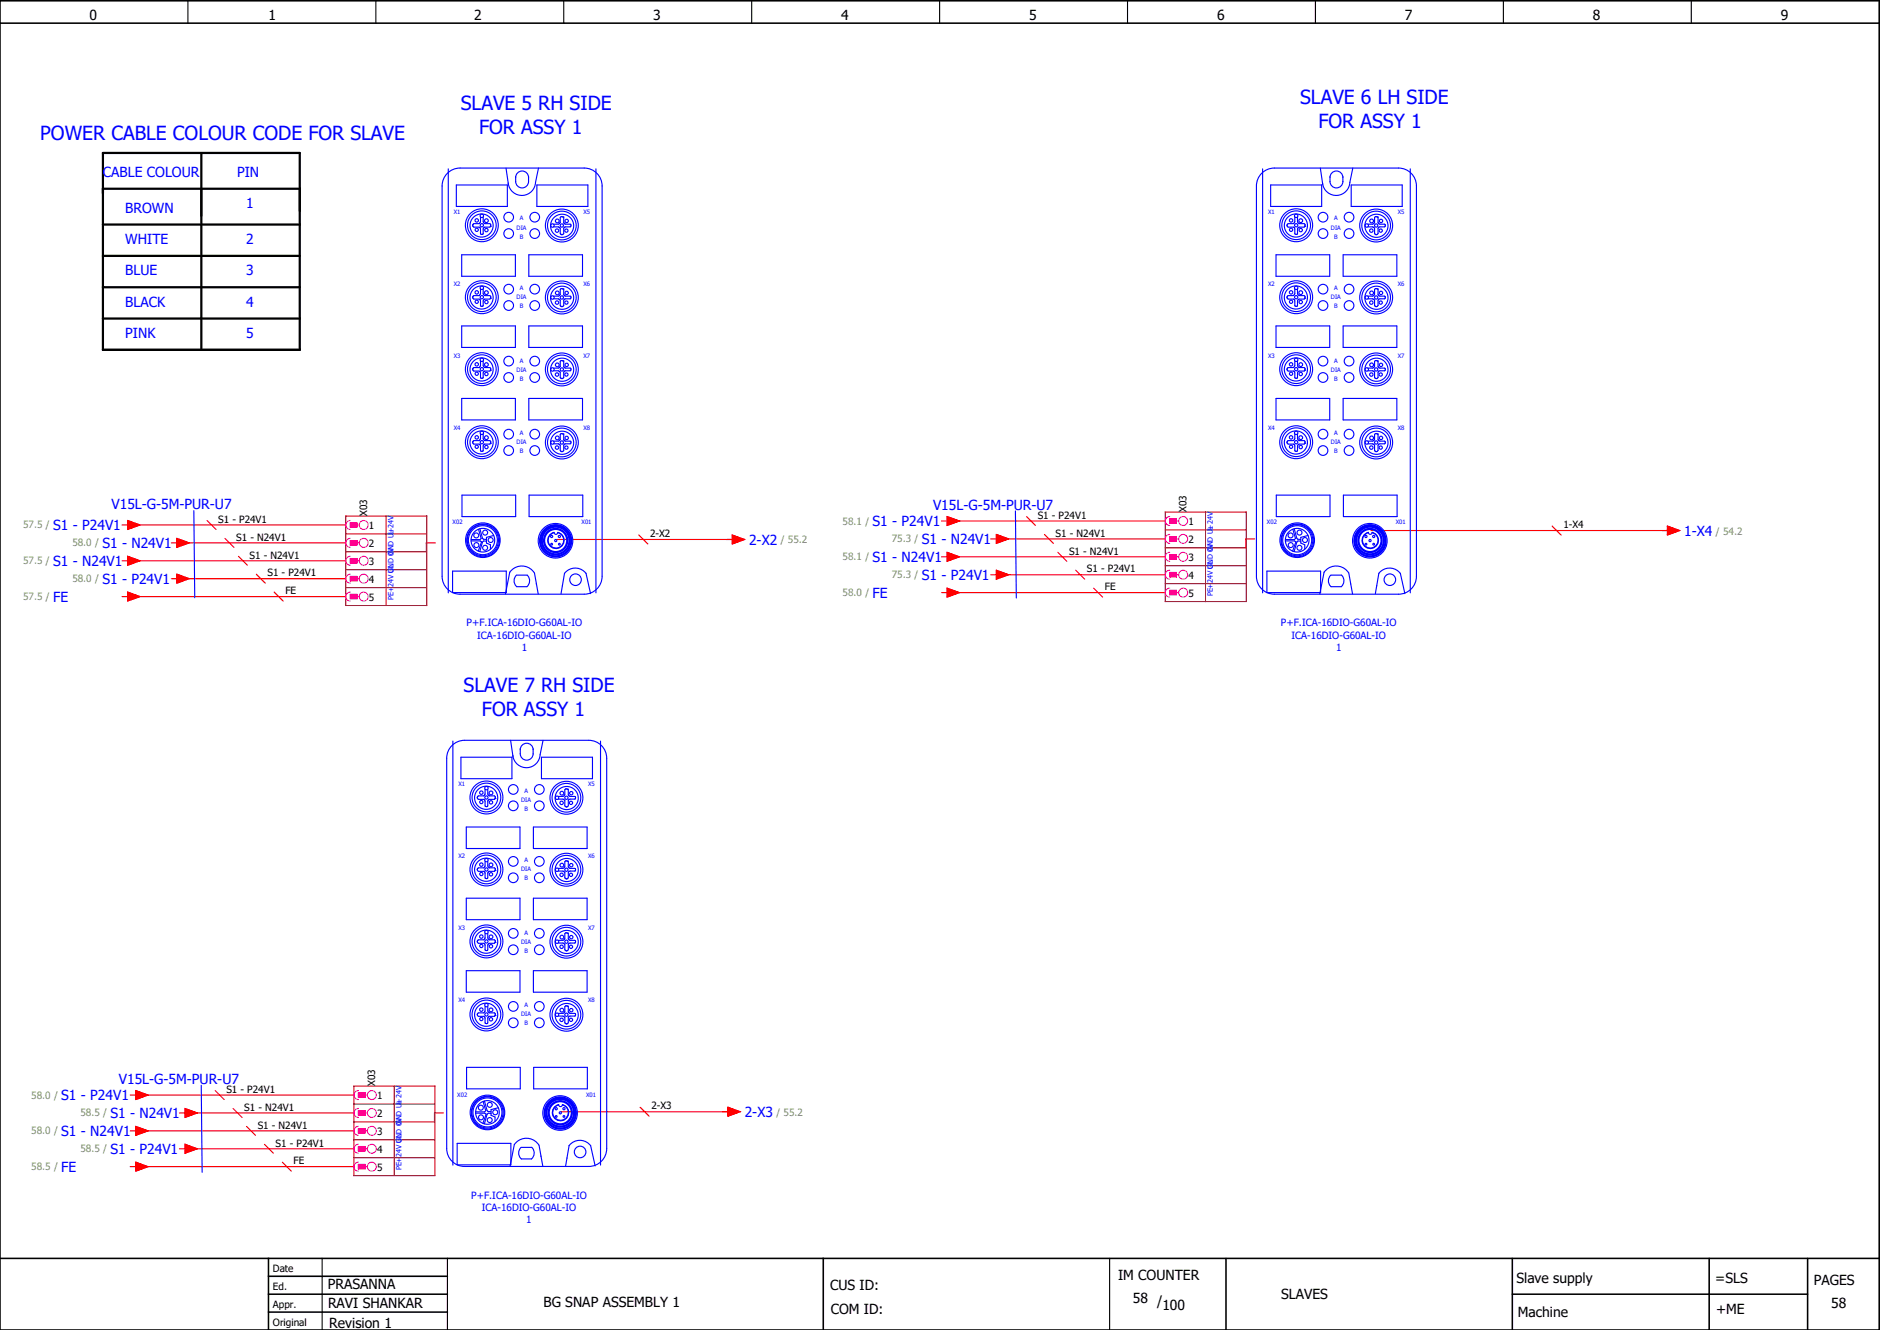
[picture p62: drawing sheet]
<svg xmlns="http://www.w3.org/2000/svg" width="420mm" height="297mm" viewBox="0 0 420 297" stroke-linecap="round" stroke-linejoin="round" font-family="sans-serif">
<defs><g id="words">
<g font-size="4.3" fill="#00f">
<text x="290.6" y="23.2">SLAVE 6 LH SIDE</text>
<text x="103" y="24.6">SLAVE 5 RH SIDE</text>
<text x="107.1" y="29.9">FOR ASSY 1</text>
<text x="294.7" y="28.5">FOR ASSY 1</text>
<text x="9" y="31.3">POWER CABLE COLOUR CODE FOR SLAVE</text>
<text x="103.6" y="154.7">SLAVE 7 RH SIDE</text>
<text x="107.7" y="160">FOR ASSY 1</text>
</g>
<g font-size="3.1">
<text x="20" y="4.5">0</text>
<text x="60" y="4.5">1</text>
<text x="106" y="4.5">2</text>
<text x="146" y="4.5">3</text>
<text x="188" y="4.5">4</text>
<text x="230" y="4.5">5</text>
<text x="272" y="4.5">6</text>
<text x="314" y="4.5">7</text>
<text x="356" y="4.5">8</text>
<text x="398" y="4.5">9</text>
<text x="249.9" y="285.9">IM COUNTER</text>
<text x="338.9" y="286.7">Slave supply</text>
<text x="383.4" y="286.6">=SLS</text>
<text x="405.4" y="287.2">PAGES</text>
<text x="73.3" y="288.1">PRASANNA</text>
<text x="73.3" y="292.2">RAVI SHANKAR</text>
<text x="121.5" y="292">BG SNAP ASSEMBLY 1</text>
<text x="185.5" y="288.1">CUS ID:</text>
<text x="185.7" y="293.7">COM ID:</text>
<text x="253.2" y="291">58 /</text>
<text x="259.8" y="292.7">100</text>
<text x="286.3" y="290.3">SLAVES</text>
<text x="383.6" y="293.6">+ME</text>
<text x="409.3" y="292.2">58</text>
<text x="73.6" y="296.7">Revision 1</text>
<text x="339.2" y="294.2">Machine</text>
</g>
<g font-size="3.1" fill="#00f">
<text x="23" y="39.5">CABLE COLOUR</text>
<text x="53" y="39.5">PIN</text>
<text x="28" y="47.5">BROWN</text>
<text x="55" y="46.5">1</text>
<text x="28" y="54.5">WHITE</text>
<text x="55" y="54.5">2</text>
<text x="28" y="61.5">BLUE</text>
<text x="55" y="61.5">3</text>
<text x="28" y="68.5">BLACK</text>
<text x="55" y="68.5">4</text>
<text x="28" y="75.5">PINK</text>
<text x="55" y="75.5">5</text>
<text x="24.9" y="113.8">V15L-G-5M-PUR-U7</text>
<text x="208.5" y="113.9">V15L-G-5M-PUR-U7</text>
<text x="11.9" y="118.4">S1 - P24V1</text>
<text x="195" y="117.5">S1 - P24V1</text>
<text x="376.4" y="119.8">1-X4</text>
<text x="22.9" y="122.4">S1 - N24V1</text>
<text x="167.4" y="121.8">2-X2</text>
<text x="195" y="125.5">S1 - N24V1</text>
<text x="206" y="121.5">S1 - N24V1</text>
<text x="11.9" y="126.4">S1 - N24V1</text>
<text x="22.9" y="130.4">S1 - P24V1</text>
<text x="206" y="129.5">S1 - P24V1</text>
<text x="11.9" y="134.4">FE</text>
<text x="195" y="133.5">FE</text>
<text x="13.7" y="245.8">S1 - P24V1</text>
<text x="26.6" y="242.2">V15L-G-5M-PUR-U7</text>
<text x="24.7" y="249.8">S1 - N24V1</text>
<text x="166.4" y="249.6">2-X3</text>
<text x="13.7" y="253.8">S1 - N24V1</text>
<text x="24.7" y="257.8">S1 - P24V1</text>
<text x="13.7" y="261.8">FE</text>
</g>
<g font-size="2.2" fill="#7ca552">
<text x="5.2" y="118.1">57.5 /</text>
<text x="188.3" y="117.2">58.1 /</text>
<text x="383.5" y="119.4">/ 54.2</text>
<text x="16.2" y="122.1">58.0 /</text>
<text x="174.5" y="121.4">/ 55.2</text>
<text x="188.3" y="125.2">58.1 /</text>
<text x="199.3" y="121.2">75.3 /</text>
<text x="5.2" y="126.1">57.5 /</text>
<text x="16.2" y="130.1">58.0 /</text>
<text x="199.3" y="129.2">75.3 /</text>
<text x="5.2" y="134.1">57.5 /</text>
<text x="188.3" y="133.2">58.0 /</text>
<text x="7" y="245.5">58.0 /</text>
<text x="18" y="249.5">58.5 /</text>
<text x="173.5" y="249.3">/ 55.2</text>
<text x="7" y="253.5">58.0 /</text>
<text x="18" y="257.5">58.5 /</text>
<text x="7" y="261.5">58.5 /</text>
</g>
<g font-size="2.2">
<text x="48.8" y="116.8">S1 - P24V1</text>
<text x="82" y="115.3" transform="rotate(-90 82 115.3)">X03</text>
<text x="82.5" y="118.2">1</text>
<text x="231.9" y="115.9">S1 - P24V1</text>
<text x="235.9" y="119.9">S1 - N24V1</text>
<text x="265.2" y="114.4" transform="rotate(-90 265.2 114.4)">X03</text>
<text x="265.6" y="117.3">1</text>
<text x="349.4" y="118.1">1-X4</text>
<text x="52.8" y="120.8">S1 - N24V1</text>
<text x="55.8" y="124.8">S1 - N24V1</text>
<text x="82.5" y="122.2">2</text>
<text x="145.3" y="120">2-X2</text>
<text x="238.9" y="123.9">S1 - N24V1</text>
<text x="265.6" y="121.3">2</text>
<text x="265.6" y="125.3">3</text>
<text x="59.8" y="128.8">S1 - P24V1</text>
<text x="82.5" y="126.2">3</text>
<text x="82.5" y="130.2">4</text>
<text x="242.9" y="127.9">S1 - P24V1</text>
<text x="246.9" y="131.9">FE</text>
<text x="265.6" y="129.3">4</text>
<text x="63.8" y="132.8">FE</text>
<text x="82.5" y="134.2">5</text>
<text x="265.6" y="133.3">5</text>
<text x="50.6" y="244.2">S1 - P24V1</text>
<text x="83.8" y="242.7" transform="rotate(-90 83.8 242.7)">X03</text>
<text x="84.3" y="245.6">1</text>
<text x="54.6" y="248.2">S1 - N24V1</text>
<text x="84.3" y="249.6">2</text>
<text x="145.6" y="247.9">2-X3</text>
<text x="57.6" y="252.2">S1 - N24V1</text>
<text x="61.6" y="256.2">S1 - P24V1</text>
<text x="84.3" y="253.6">3</text>
<text x="84.3" y="257.6">4</text>
<text x="65.6" y="260.2">FE</text>
<text x="84.3" y="261.6">5</text>
<text x="61" y="284.2">Date</text>
<text x="61" y="288.2">Ed.</text>
<text x="61" y="292.2">Appr.</text>
<text x="61" y="296.2">Original</text>
</g>
<g font-size="2.2" fill="#00f">
<text x="104.3" y="140">P+F.ICA-16DIO-G60AL-IO</text>
<text x="106.6" y="142.7">ICA-16DIO-G60AL-IO</text>
<text x="286.3" y="140">P+F.ICA-16DIO-G60AL-IO</text>
<text x="288.6" y="142.7">ICA-16DIO-G60AL-IO</text>
<text x="116.6" y="145.4">1</text>
<text x="298.6" y="145.4">1</text>
<text x="105.3" y="267.8">P+F.ICA-16DIO-G60AL-IO</text>
<text x="107.7" y="270.5">ICA-16DIO-G60AL-IO</text>
<text x="117.6" y="273.2">1</text>
</g>
<g font-size="1.6" fill="#00f">
<text x="87.9" y="119.2" transform="rotate(-90 87.9 119.2)">+24V</text>
<text x="271.1" y="118.3" transform="rotate(-90 271.1 118.3)">+24V</text>
<text x="87.9" y="124.1" transform="rotate(-90 87.9 124.1)">GND UL</text>
<text x="271.1" y="123.2" transform="rotate(-90 271.1 123.2)">GND UL</text>
<text x="87.9" y="128" transform="rotate(-90 87.9 128)">GND 0V</text>
<text x="271.1" y="127.2" transform="rotate(-90 271.1 127.2)">GND 0V</text>
<text x="87.9" y="134.1" transform="rotate(-90 87.9 134.1)">PE+24V UL</text>
<text x="271.1" y="133.3" transform="rotate(-90 271.1 133.3)">PE+24V UL</text>
<text x="89.8" y="251.4" transform="rotate(-90 89.8 251.4)">GND UL</text>
<text x="89.8" y="246.6" transform="rotate(-90 89.8 246.6)">+24V</text>
<text x="89.8" y="255.4" transform="rotate(-90 89.8 255.4)">GND 0V</text>
<text x="89.8" y="261.5" transform="rotate(-90 89.8 261.5)">PE+24V UL</text>
</g>
<g font-size="1.3" fill="#00f">
<text x="101.4" y="47.7">X1</text>
<text x="130.4" y="47.7">X5</text>
<text x="283.4" y="47.7">X1</text>
<text x="312.4" y="47.7">X5</text>
<text x="115.5" y="51.3">DIA</text>
<text x="116.2" y="49.2">A</text>
<text x="116.2" y="53.3">B</text>
<text x="297.5" y="51.3">DIA</text>
<text x="298.2" y="49.2">A</text>
<text x="298.2" y="53.3">B</text>
<text x="101.4" y="63.8">X2</text>
<text x="116.2" y="64.8">A</text>
<text x="130.4" y="63.8">X6</text>
<text x="283.4" y="63.8">X2</text>
<text x="298.2" y="64.8">A</text>
<text x="312.4" y="63.8">X6</text>
<text x="115.5" y="66.8">DIA</text>
<text x="116.2" y="68.9">B</text>
<text x="297.5" y="66.8">DIA</text>
<text x="298.2" y="68.9">B</text>
<text x="101.4" y="79.9">X3</text>
<text x="115.5" y="83.1">DIA</text>
<text x="116.2" y="81">A</text>
<text x="130.4" y="79.9">X7</text>
<text x="283.4" y="79.9">X3</text>
<text x="297.5" y="83.1">DIA</text>
<text x="298.2" y="81">A</text>
<text x="312.4" y="79.9">X7</text>
<text x="116.2" y="85.1">B</text>
<text x="298.2" y="85.1">B</text>
<text x="101.4" y="96">X4</text>
<text x="130.4" y="96">X8</text>
<text x="283.4" y="96">X4</text>
<text x="312.4" y="96">X8</text>
<text x="115.5" y="99.2">DIA</text>
<text x="116.2" y="97.1">A</text>
<text x="116.2" y="101.2">B</text>
<text x="297.5" y="99.2">DIA</text>
<text x="298.2" y="97.1">A</text>
<text x="298.2" y="101.2">B</text>
<text x="101.2" y="117.2">X02</text>
<text x="130" y="117.2">X01</text>
<text x="283.2" y="117.2">X02</text>
<text x="312" y="117.2">X01</text>
<text x="102.4" y="175.6">X1</text>
<text x="116.5" y="179.1">DIA</text>
<text x="117.2" y="177.1">A</text>
<text x="131.4" y="175.6">X5</text>
<text x="117.2" y="181.2">B</text>
<text x="102.4" y="191.7">X2</text>
<text x="131.4" y="191.7">X6</text>
<text x="116.5" y="194.7">DIA</text>
<text x="117.2" y="192.6">A</text>
<text x="117.2" y="196.7">B</text>
<text x="102.4" y="207.8">X3</text>
<text x="117.2" y="208.9">A</text>
<text x="131.4" y="207.8">X7</text>
<text x="116.5" y="210.9">DIA</text>
<text x="117.2" y="213">B</text>
<text x="102.4" y="223.8">X4</text>
<text x="116.5" y="227">DIA</text>
<text x="117.2" y="225">A</text>
<text x="131.4" y="223.8">X8</text>
<text x="117.2" y="229.1">B</text>
<text x="102.2" y="245">X02</text>
<text x="131" y="245">X01</text>
</g>
</g></defs>
<path d="M42 .2v5M84 .2v5M126 .2v5M168 .2v5M210 .2v5M252 .2v5M294 .2v5M336 .2v5M378 .2v5M72 281.2v16M100 281.2v16M248 281.2v16" fill="none" stroke="#000" stroke-width=".25"/>
<g fill="none" stroke="#000" stroke-width=".35">
<path d="M0 5.2h420M0 .2h420v297h-420zM0 281.2h420M60 281.2v16M60 285.2h40M60 289.2h40M60 293.2h40M184 281.2v16M274 281.2v16M338 289.2h66M338 281.2v16M382 281.2v16"/>
<path d="M404 281.2v16"/>
</g>
<g fill="none" stroke="#f00" stroke-width=".25">
<path d="M27.3 117.3h1.2M28.5 116.3l2.8 1-2.8 1zM29.3 117.3h48M46.3 116.3l2 2M142.8 119.5l2 2M163.7 119.5l2.7 1-2.7 1zM210.4 116.4h1.3M211.7 115.4l2.7 1-2.7 1zM212.4 116.4h48M222.7 119.4l2.7 1-2.7 1zM229.4 115.4l2 2M233.4 119.4l2 2"/>
<path d="M306.4 118.5h67M346.9 117.6l2 2M372.7 117.5l2.7 1-2.7 1zM27.3 125.3h1.2M27.3 133.3h1.2M28.5 124.3l2.8 1-2.8 1zM28.5 132.3l2.8 1-2.8 1zM29.3 125.3h48M29.3 133.3h48M38.3 121.3h1.2M38.3 129.3h1.2M39.5 120.3l2.8 1-2.8 1z"/>
<path d="M39.5 128.3l2.8 1-2.8 1zM40.3 121.3h37M40.3 129.3h37M50.3 120.3l2 2M53.3 124.3l2 2M57.3 128.3l2 2M61.3 132.3l2 2M97.3 121.3h-2v2M124.4 120.5h40M210.4 124.4h1.3M210.4 132.4h1.3M211.7 123.4l2.7 1-2.7 1z"/>
<path d="M211.7 131.4l2.7 1-2.7 1zM212.4 124.4h48M212.4 132.4h48M221.4 120.4h1.3M221.4 128.4h1.3M222.7 127.4l2.7 1-2.7 1zM223.4 120.4h37M223.4 128.4h37M236.4 123.4l2 2M240.4 127.4l2 2M244.4 131.4l2 2M280.4 120.4h-2v2"/>
<path d="M29.1 252.7h1.3M29.1 244.7h1.3M30.4 243.7l2.7 1-2.7 1zM30.4 251.7l2.7 1-2.7 1zM30.4 259.7l2.7 1-2.7 1zM31.1 252.7h48M31.1 244.7h48M40.1 248.7h1.3M40.1 256.7h1.3M41.4 247.7l2.7 1-2.7 1zM41.4 255.7l2.7 1-2.7 1zM42.1 248.7h37"/>
<path d="M42.1 256.7h37M48.1 243.7l2 2M52.1 247.7l2 2M55.1 251.7l2 2M59.1 255.7l2 2M63.1 259.7l2 2M99.1 248.7h-2v2M125.4 248.4h38M143.1 247.4l2 2M162.7 247.4l2.7 1-2.7 1zM29.1 260.7h1.3M31.1 260.7h48"/>
</g>
<g fill="none" stroke="#00f" stroke-width=".25">
<path d="M100 38.7a4 4 0 0 1 2.8-1.1h27.8a4 4 0 0 1 4 4v87.2a4 4 0 0 1-4 4h-27.8a4 4 0 0 1-4-4v-87.2a4 4 0 0 1 1.2-2.9zM100.2 37.7v94.8M113.1 37.6l.5 3.6M115.3 39.7a1.44 1.44 0 0 1 1.4-1.5 1.44 1.44 0 0 1 1.4 1.5M115.3 39.5v1.1M118.1 39.5v1.1M120.4 37.6l-.7 3.2a3.1 3.1 0 0 1-3 2.9 3.1 3.1 0 0 1-3.1-2.8M133.2 37.7v94.8M282 38.7a4 4 0 0 1 2.8-1.1h27.8a4 4 0 0 1 4 4v87.2a4 4 0 0 1-4 4h-27.8a4 4 0 0 1-4-4v-87.2a4 4 0 0 1 1.2-2.9zM282.2 37.7v94.8M295.1 37.6l.5 3.6M297.3 39.7a1.44 1.44 0 0 1 1.4-1.5 1.44 1.44 0 0 1 1.4 1.5"/>
<path d="M297.3 39.5v1.1M300.1 39.5v1.1M302.4 37.6l-.7 3.2a3.1 3.1 0 0 1-3 2.9 3.1 3.1 0 0 1-3.1-2.8M315.2 37.7v94.8M102 41.3h11.4v4.8h-11.4zM103.2 56.9h12v4.8h-12zM107.4 48.5v1.1l-.2 .2-1.3 .2-.2 .5 .2 .3h1.2l.2 .1 .2 1.4h.4l.1-1.1 .2-.4h1.3l.1-.2M108 48.5l.1 1.3 .3 .2h1.1l.2 .2-.1 .4M109.6 50.6h.1M115.3 40.6a1.44 1.44 0 0 0 1.4 1.4 1.44 1.44 0 0 0 1.4-1.4M118.2 56.9h12v4.8h-12zM120 41.3h11.4v4.8h-11.4z"/>
<path d="M125.8 48.5h.1M125.8 48.5l.2 .1 .1 1.2 .3 .3 1.2 .1v.4l-1.4 .2-.2 .2v1.2l-.3 .2-.5-.2-.1-1.3-.3-.2h-1M125.8 48.5l-.4-.1-.2 .2v1.1l-.2 .3-1.2 .1M284 41.3h11.4v4.8h-11.4zM285.2 56.9h12v4.8h-12zM289.4 48.5v1.1l-.2 .2-1.3 .2-.2 .5 .2 .3h1.2l.2 .1 .2 1.4h.4l.1-1.1 .2-.4h1.3l.1-.2M290 48.5l.1 1.3 .3 .2h1.1l.2 .2-.1 .4M291.6 50.6h.1M297.3 40.6a1.44 1.44 0 0 0 1.4 1.4 1.44 1.44 0 0 0 1.4-1.4M300.2 56.9h12v4.8h-12zM302 41.3h11.4v4.8h-11.4zM307.8 48.5h.1"/>
<path d="M307.8 48.5l.2 .1 .1 1.2 .3 .3 1.2 .1v.4l-1.4 .2-.2 .2v1.2l-.3 .2-.5-.2-.1-1.3-.3-.2h-1M307.8 48.5l-.4-.1-.2 .2v1.1l-.2 .3-1.2 .1M103.2 72.8h12v4.8h-12zM107.4 64.6v1l-.2 .3-1.3 .2-.2 .4 .2 .3h1.2l.2 .2 .2 1.4h.4l.1-1.1 .2-.4 1.3-.1 .1-.2M108 64.6l.1 1.3 .3 .2h1.1l.2 .1-.1 .4M109.6 66.6h.1M118.2 72.8h12v4.8h-12zM125.8 64.6h.1M125.8 64.6l-.4-.1-.2 .2v1.1l-.2 .3-1.2 .1M125.8 64.6l.2 .1 .1 1.2 .3 .3h1.2v.5l-1.4 .1-.2 .3v1.2l-.3 .2-.5-.2-.1-1.3-.3-.2h-1M285.2 72.8h12v4.8h-12zM289.4 64.6v1l-.2 .3-1.3 .2-.2 .4 .2 .3h1.2l.2 .2 .2 1.4h.4l.1-1.1 .2-.4 1.3-.1 .1-.2"/>
<path d="M290 64.6l.1 1.3 .3 .2h1.1l.2 .1-.1 .4M291.6 66.6h.1M300.2 72.8h12v4.8h-12zM307.8 64.6h.1M307.8 64.6l.2 .1 .1 1.2 .3 .3h1.2v.5l-1.4 .1-.2 .3v1.2l-.3 .2-.5-.2-.1-1.3-.3-.2h-1M307.8 64.6l-.4-.1-.2 .2v1.1l-.2 .3-1.2 .1M103.2 89h12v4.8h-12zM107.4 80.7v1l-.2 .3-1.3 .1-.2 .5 .2 .3h1.2l.2 .2 .2 1.4h.4l.1-1.2 .2-.3 1.3-.1 .1-.2M107.4 97v1l-.2 .3-1.3 .2-.2 .4 .2 .3h1.2l.2 .2 .2 1.4h.4l.1-1.1 .2-.4 1.3-.1 .1-.1M108 80.7l.1 1.3 .3 .1h1.1l.2 .2-.1 .4M108 97l.1 1.3 .3 .2h1.1l.2 .1-.1 .5M109.6 82.7h.1"/>
<path d="M109.6 99.1h.1M118.2 89h12v4.8h-12zM125.8 80.6h.1M125.8 97h.1M125.8 80.6h-.4l-.2 .2v1.1l-.2 .2-1.2 .2M125.8 80.6l.2 .2 .1 1.2 .3 .3h1.2v.5l-1.4 .1-.2 .3v1.2l-.3 .2-.5-.2-.1-1.4-.3-.1h-1M125.8 97l-.4-.1-.2 .2v1.1l-.2 .3-1.2 .1M125.8 97l.2 .1 .1 1.2 .3 .3h1.2v.5l-1.4 .1-.2 .3v1.2l-.3 .2-.5-.2-.1-1.4-.3-.1h-1M285.2 89h12v4.8h-12zM289.4 80.7v1l-.2 .3-1.3 .1-.2 .5 .2 .3h1.2l.2 .2 .2 1.4h.4l.1-1.2 .2-.3 1.3-.1 .1-.2M289.4 97v1l-.2 .3-1.3 .2-.2 .4 .2 .3h1.2l.2 .2 .2 1.4h.4l.1-1.1 .2-.4 1.3-.1 .1-.1M290 80.7l.1 1.3 .3 .1h1.1l.2 .2-.1 .4"/>
<path d="M290 97l.1 1.3 .3 .2h1.1l.2 .1-.1 .5M291.6 82.7h.1M291.6 99.1h.1M300.2 89h12v4.8h-12zM307.8 80.6h.1M307.8 97h.1M307.8 80.6l.2 .2 .1 1.2 .3 .3h1.2v.5l-1.4 .1-.2 .3v1.2l-.3 .2-.5-.2-.1-1.4-.3-.1h-1M307.8 80.6h-.4l-.2 .2v1.1l-.2 .2-1.2 .2M307.8 97l.2 .1 .1 1.2 .3 .3h1.2v.5l-1.4 .1-.2 .3v1.2l-.3 .2-.5-.2-.1-1.4-.3-.1h-1M307.8 97l-.4-.1-.2 .2v1.1l-.2 .3-1.2 .1M43.3 114.1l.2 19.5M103.3 110.6h12v4.8h-12z"/>
<path d="M107 118.3l.5 2-.2 .3h-2M107.3 118.2l.5 2.1 .2 .2h.7M110.3 119.7l-1.6 .4v1.2l.9 .4v1M118.3 110.6h12v4.8h-12zM123 119.4l.8-.5a.42 .42 0 0 0 .5 .5 .42 .42 0 0 0 .4-.5 1.84 1.84 0 0 1 1.2 2.6 1.84 1.84 0 0 1-2.7 .7 1.84 1.84 0 0 1-.2-2.8zM123.8 119a1.74 1.74 0 0 0-1 2.7 1.74 1.74 0 0 0 2.9 0 1.74 1.74 0 0 0-1-2.7M226.9 114.2l.2 19.4M285.3 110.6h12v4.8h-12zM289 118.3l.5 2-.2 .3h-2M289.3 118.2l.5 2.1 .2 .2h.7M292.3 119.7l-1.6 .4v1.2l.9 .4v1M300.3 110.6h12v4.8h-12z"/>
<path d="M305.8 118.9a1.84 1.84 0 0 0-1.1 2.9 1.84 1.84 0 0 0 3.1 0 1.84 1.84 0 0 0-1.1-2.9 .42 .42 0 0 1-.4 .5 .42 .42 0 0 1-.5-.4M305.8 119a1.74 1.74 0 0 0-1 2.7 1.74 1.74 0 0 0 2.9 0 1.74 1.74 0 0 0-1-2.7M101.2 127.6h12v4.8h-12zM105.3 120.9h2l.3 .2-.7 2.1M108.7 120.9h-.6l-.3 .2-.6 2.1M113.9 127.9a3.3 3.3 0 0 1 5.5 .1M113.9 127.9l-.9 4.8M115.4 128.5a1.74 1.74 0 0 0 .1 2.6h2.3a1.74 1.74 0 0 0 0-2.6h-2.3M119.5 128l.8 4.7M119.9 130.4l-.1 .1M125.7 130.9h.1M126.2 128.1a3 3 0 0 1 4.8 0"/>
<path d="M126.2 128.1l-.8 4.6M131 128.1l1 4.6M283.2 127.6h12v4.8h-12zM287.3 120.9h2l.3 .2-.7 2.1M290.7 120.9h-.6l-.3 .2-.6 2.1M295.9 127.9a3.3 3.3 0 0 1 5.5 .1l.9 4.7M295.9 127.9l-.9 4.8M297.4 128.5a1.74 1.74 0 0 0 .1 2.6h2.3a1.74 1.74 0 0 0 0-2.6h-2.3M301.9 130.4l-.1 .1M307.7 130.9h.1M308.2 128.1a3 3 0 0 1 4.8 0M308.2 128.1l-.8 4.6"/>
<path d="M313 128.1l1 4.6M101 166.6a4 4 0 0 1 2.8-1.2h27.8a4 4 0 0 1 4 4v87.2a4 4 0 0 1-4 4h-27.8a4 4 0 0 1-4-4v-87.2a4 4 0 0 1 1.2-2.8zM101.2 165.6v94.7M103 169.2h11.4v4.8h-11.4zM108.4 176.4v1l-.2 .3-1.3 .1-.2 .5 .2 .3h1.2l.3 .2 .1 1.4h.5v-1.2l.3-.3 1.2-.1 .1-.2M109 176.4l.1 1.3 .3 .1h1.1l.2 .2-.1 .4M110.6 178.4h.1M114.1 165.4l.6 3.7M116.3 167.5a1.44 1.44 0 0 1 1.4-1.4 1.44 1.44 0 0 1 1.5 1.4M116.3 168.4a1.44 1.44 0 0 0 1.4 1.5 1.44 1.44 0 0 0 1.5-1.5M116.3 167.3v1.2M119.2 167.3v1.2"/>
<path d="M121 169.2h11.4v4.8h-11.4zM121.4 165.4l-.7 3.2a3.1 3.1 0 0 1-3 2.9 3.1 3.1 0 0 1-3.1-2.7M126.8 176.3h.1M126.8 176.3l.2 .2 .1 1.2 .3 .3h1.2v.5l-1.4 .1-.2 .3v1.2l-.3 .2-.5-.2-.1-1.4-.3-.1h-1M126.8 176.3h-.4l-.2 .2v1.1l-.1 .2-1.3 .2M134.2 165.6v94.7M104.2 184.8h12v4.8h-12zM108.4 192.5v1l-.2 .3-1.3 .1-.2 .5 .2 .3h1.2l.3 .2 .1 1.4h.5v-1.2l.3-.3 1.2-.1 .1-.2M109 192.5l.1 1.2 .3 .2h1.1l.2 .2-.1 .4M110.6 194.5h.1M119.2 184.8h12v4.8h-12zM126.8 192.4h.1"/>
<path d="M126.8 192.4h-.4l-.2 .1v1.2l-.1 .2-1.3 .1M126.8 192.4l.2 .1 .1 1.3 .3 .2 1.2 .1v.5l-1.4 .1-.2 .2v1.2l-.3 .3-.5-.3-.1-1.3-.3-.2h-1M104.2 200.7h12v4.8h-12zM104.2 216.9h12v4.8h-12zM108.4 208.6v1l-.2 .3-1.3 .1-.2 .5 .2 .3h1.2l.3 .2 .1 1.3h.5v-1.1l.3-.4h1.2l.1-.2M109 208.6l.1 1.2 .3 .2h1.1l.2 .2-.1 .4M110.6 210.6h.1M119.2 200.7h12v4.8h-12zM119.2 216.9h12v4.8h-12zM126.8 208.5h.1M126.8 208.5l-.4-.1-.2 .2v1.2l-.1 .2-1.3 .1M126.8 208.5l.2 .1 .1 1.3 .3 .2 1.2 .1v.5l-1.4 .1-.2 .2v1.2l-.3 .3-.5-.3-.1-1.3-.3-.2h-1"/>
<path d="M104.3 238.5h12v4.8h-12zM108.4 224.9v1l-.2 .3-1.3 .1-.2 .5 .2 .3h1.2l.3 .2 .1 1.4h.5v-1.2l.3-.3 1.2-.1 .1-.2M109 224.9l.1 1.2 .3 .2h1.1l.2 .2-.1 .4M110.6 226.9h.1M119.3 238.5h12v4.8h-12zM126.8 224.8h.1M126.8 224.8h-.4l-.2 .1v1.2l-.1 .2-1.3 .1M126.8 224.8l.2 .1 .1 1.3 .3 .2 1.2 .1v.5l-1.4 .1-.2 .2v1.2l-.3 .3-.5-.3-.1-1.3-.3-.2h-1M45 242.5l.2 19.4M102.2 255.5h12v4.8h-12zM106.3 248.7h2.1l.2 .2-.7 2.1M108 246.1l.6 2.1-.3 .2h-1.9"/>
<path d="M108.3 246l.6 2.1 .2 .3h.6M109.8 248.8l-.7-.1-.2 .3-.6 2.1M111.4 247.5l-1.6 .4-.1 1.3 .9 .4v.9M116.5 256.4a1.74 1.74 0 0 0 0 2.6h2.3a1.74 1.74 0 0 0 .1-2.6h-2.4M120.4 255.9a3.3 3.3 0 0 0-5.5-.2l-.9 4.9M120.5 255.9l.8 4.7M120.9 258.3v.1M124.9 246.8a1.84 1.84 0 0 0-1.1 2.8 1.84 1.84 0 0 0 3 0 1.84 1.84 0 0 0-1.1-2.8 .42 .42 0 0 1-.4 .5 .42 .42 0 0 1-.5-.5M124.9 246.9a1.74 1.74 0 0 0-1.1 2.7 1.74 1.74 0 0 0 2.9 0 1.74 1.74 0 0 0-1-2.7M126.7 258.7v.1M127.2 256a3 3 0 0 1 4.8 0M127.2 256l-.8 4.5"/>
<path d="M132 256l1 4.5"/>
<circle cx="106.6" cy="49.3" r=".38"/>
<circle cx="106.6" cy="51.4" r=".37"/>
<circle cx="107.6" cy="50.4" r="2.59"/>
<circle cx="107.7" cy="50.3" r="3.2"/>
<circle cx="107.7" cy="50.3" r="3.7"/>
<circle cx="107.7" cy="50.3" r=".37"/>
<circle cx="107.7" cy="48.2" r=".38"/>
<circle cx="108.7" cy="51.4" r=".38"/>
<circle cx="108.7" cy="49.3" r=".42"/>
<circle cx="113.7" cy="48.5" r="1.08"/>
<circle cx="113.7" cy="52.2" r="1.08"/>
<circle cx="119.5" cy="52.2" r="1.08"/>
<circle cx="119.5" cy="48.5" r="1.08"/>
<circle cx="123.5" cy="50.4" r=".38"/>
<circle cx="124.5" cy="51.5" r=".38"/>
<circle cx="124.6" cy="49.4" r=".42"/>
<circle cx="125.6" cy="50.4" r="3.7"/>
<circle cx="125.6" cy="50.4" r="3.2"/>
<circle cx="125.6" cy="50.4" r=".36"/>
<circle cx="125.6" cy="50.4" r="2.59"/>
<circle cx="126.6" cy="51.5" r=".36"/>
<circle cx="126.7" cy="49.4" r=".38"/>
<circle cx="288.6" cy="51.4" r=".36"/>
<circle cx="288.6" cy="49.3" r=".38"/>
<circle cx="289.6" cy="50.4" r="2.59"/>
<circle cx="289.7" cy="50.3" r="3.7"/>
<circle cx="289.7" cy="50.3" r="3.2"/>
<circle cx="289.7" cy="48.2" r=".38"/>
<circle cx="289.7" cy="50.3" r=".37"/>
<circle cx="290.7" cy="49.3" r=".42"/>
<circle cx="290.7" cy="51.4" r=".38"/>
<circle cx="295.7" cy="52.2" r="1.08"/>
<circle cx="295.7" cy="48.5" r="1.08"/>
<circle cx="301.5" cy="48.5" r="1.08"/>
<circle cx="301.5" cy="52.2" r="1.08"/>
<circle cx="305.5" cy="50.4" r=".38"/>
<circle cx="306.5" cy="51.5" r=".38"/>
<circle cx="306.6" cy="49.4" r=".42"/>
<circle cx="307.6" cy="50.4" r="3.7"/>
<circle cx="307.6" cy="50.4" r="3.2"/>
<circle cx="307.6" cy="50.4" r=".36"/>
<circle cx="307.6" cy="50.4" r="2.59"/>
<circle cx="308.6" cy="51.5" r=".37"/>
<circle cx="308.7" cy="49.4" r=".38"/>
<circle cx="106.6" cy="65.3" r=".38"/>
<circle cx="106.6" cy="67.4" r=".37"/>
<circle cx="107.6" cy="66.5" r="2.59"/>
<circle cx="107.7" cy="66.4" r="3.2"/>
<circle cx="107.7" cy="66.4" r="3.7"/>
<circle cx="107.7" cy="66.4" r=".36"/>
<circle cx="107.7" cy="64.3" r=".38"/>
<circle cx="108.7" cy="67.5" r=".38"/>
<circle cx="108.7" cy="65.4" r=".42"/>
<circle cx="113.7" cy="64.6" r="1.08"/>
<circle cx="113.7" cy="68.3" r="1.08"/>
<circle cx="119.5" cy="68.3" r="1.08"/>
<circle cx="119.5" cy="64.6" r="1.08"/>
<circle cx="123.5" cy="66.5" r=".38"/>
<circle cx="124.5" cy="67.6" r=".38"/>
<circle cx="124.6" cy="65.5" r=".42"/>
<circle cx="125.6" cy="66.5" r="3.7"/>
<circle cx="125.6" cy="66.5" r="3.2"/>
<circle cx="125.6" cy="66.5" r=".37"/>
<circle cx="125.6" cy="66.5" r="2.59"/>
<circle cx="126.6" cy="67.6" r=".36"/>
<circle cx="126.7" cy="65.5" r=".38"/>
<circle cx="288.6" cy="67.4" r=".36"/>
<circle cx="288.6" cy="65.3" r=".38"/>
<circle cx="289.6" cy="66.5" r="2.59"/>
<circle cx="289.7" cy="66.4" r="3.7"/>
<circle cx="289.7" cy="66.4" r="3.2"/>
<circle cx="289.7" cy="64.3" r=".38"/>
<circle cx="289.7" cy="66.4" r=".36"/>
<circle cx="290.7" cy="65.4" r=".42"/>
<circle cx="290.7" cy="67.5" r=".38"/>
<circle cx="295.7" cy="68.3" r="1.08"/>
<circle cx="295.7" cy="64.6" r="1.08"/>
<circle cx="301.5" cy="64.6" r="1.08"/>
<circle cx="301.5" cy="68.3" r="1.08"/>
<circle cx="305.5" cy="66.5" r=".38"/>
<circle cx="306.5" cy="67.6" r=".38"/>
<circle cx="306.6" cy="65.5" r=".42"/>
<circle cx="307.6" cy="66.5" r="3.7"/>
<circle cx="307.6" cy="66.5" r="3.2"/>
<circle cx="307.6" cy="66.5" r=".36"/>
<circle cx="307.6" cy="66.5" r="2.59"/>
<circle cx="308.6" cy="67.6" r=".37"/>
<circle cx="308.7" cy="65.5" r=".38"/>
<circle cx="106.6" cy="81.4" r=".38"/>
<circle cx="106.6" cy="97.7" r=".38"/>
<circle cx="106.6" cy="99.8" r=".37"/>
<circle cx="106.6" cy="83.5" r=".37"/>
<circle cx="107.6" cy="82.5" r="2.59"/>
<circle cx="107.6" cy="98.9" r="2.59"/>
<circle cx="107.7" cy="98.8" r="3.2"/>
<circle cx="107.7" cy="82.5" r="3.2"/>
<circle cx="107.7" cy="98.8" r="3.7"/>
<circle cx="107.7" cy="82.5" r="3.7"/>
<circle cx="107.7" cy="98.8" r=".36"/>
<circle cx="107.7" cy="82.5" r=".36"/>
<circle cx="107.7" cy="80.4" r=".38"/>
<circle cx="107.7" cy="96.7" r=".38"/>
<circle cx="108.7" cy="99.9" r=".38"/>
<circle cx="108.7" cy="81.5" r=".42"/>
<circle cx="108.7" cy="97.8" r=".42"/>
<circle cx="108.7" cy="83.6" r=".38"/>
<circle cx="113.7" cy="80.7" r="1.08"/>
<circle cx="113.7" cy="97" r="1.08"/>
<circle cx="113.7" cy="84.4" r="1.08"/>
<circle cx="119.5" cy="84.4" r="1.08"/>
<circle cx="119.5" cy="80.7" r="1.08"/>
<circle cx="119.5" cy="97" r="1.08"/>
<circle cx="123.5" cy="82.6" r=".38"/>
<circle cx="123.5" cy="98.9" r=".38"/>
<circle cx="124.5" cy="83.7" r=".38"/>
<circle cx="124.6" cy="81.5" r=".42"/>
<circle cx="124.6" cy="97.9" r=".42"/>
<circle cx="125.6" cy="98.9" r="3.7"/>
<circle cx="125.6" cy="82.5" r="3.7"/>
<circle cx="125.6" cy="98.9" r="3.2"/>
<circle cx="125.6" cy="82.5" r="3.2"/>
<circle cx="125.6" cy="82.6" r=".37"/>
<circle cx="125.6" cy="98.9" r=".37"/>
<circle cx="125.6" cy="82.6" r="2.59"/>
<circle cx="125.6" cy="98.9" r="2.59"/>
<circle cx="126.6" cy="83.7" r=".36"/>
<circle cx="126.7" cy="81.5" r=".38"/>
<circle cx="126.7" cy="97.9" r=".38"/>
<circle cx="288.6" cy="99.8" r=".37"/>
<circle cx="288.6" cy="83.5" r=".36"/>
<circle cx="288.6" cy="81.4" r=".38"/>
<circle cx="288.6" cy="97.7" r=".38"/>
<circle cx="289.6" cy="98.9" r="2.59"/>
<circle cx="289.6" cy="82.5" r="2.59"/>
<circle cx="289.7" cy="98.8" r="3.7"/>
<circle cx="289.7" cy="82.5" r="3.7"/>
<circle cx="289.7" cy="98.8" r="3.2"/>
<circle cx="289.7" cy="82.5" r="3.2"/>
<circle cx="289.7" cy="80.4" r=".38"/>
<circle cx="289.7" cy="96.7" r=".38"/>
<circle cx="289.7" cy="98.8" r=".37"/>
<circle cx="289.7" cy="82.5" r=".37"/>
<circle cx="290.7" cy="81.5" r=".42"/>
<circle cx="290.7" cy="99.9" r=".38"/>
<circle cx="290.7" cy="97.8" r=".42"/>
<circle cx="290.7" cy="83.6" r=".38"/>
<circle cx="295.7" cy="84.4" r="1.08"/>
<circle cx="295.7" cy="80.7" r="1.08"/>
<circle cx="295.7" cy="97" r="1.08"/>
<circle cx="301.5" cy="80.7" r="1.08"/>
<circle cx="301.5" cy="97" r="1.08"/>
<circle cx="301.5" cy="84.4" r="1.08"/>
<circle cx="305.5" cy="82.6" r=".38"/>
<circle cx="305.5" cy="98.9" r=".38"/>
<circle cx="306.5" cy="83.7" r=".38"/>
<circle cx="306.6" cy="81.5" r=".42"/>
<circle cx="306.6" cy="97.9" r=".42"/>
<circle cx="307.6" cy="98.9" r="3.7"/>
<circle cx="307.6" cy="82.5" r="3.7"/>
<circle cx="307.6" cy="98.9" r="3.2"/>
<circle cx="307.6" cy="82.5" r="3.2"/>
<circle cx="307.6" cy="98.9" r=".36"/>
<circle cx="307.6" cy="82.6" r=".36"/>
<circle cx="307.6" cy="82.6" r="2.59"/>
<circle cx="307.6" cy="98.9" r="2.59"/>
<circle cx="308.6" cy="83.7" r=".37"/>
<circle cx="308.7" cy="81.5" r=".38"/>
<circle cx="308.7" cy="97.9" r=".38"/>
<circle cx="106.4" cy="119.6" r=".55"/>
<circle cx="108.4" cy="119" r=".55"/>
<circle cx="113.7" cy="100.7" r="1.08"/>
<circle cx="119.5" cy="100.7" r="1.08"/>
<circle cx="123.3" cy="119.9" r=".24"/>
<circle cx="124.5" cy="100" r=".38"/>
<circle cx="125" cy="119.9" r=".24"/>
<circle cx="126.6" cy="100" r=".36"/>
<circle cx="288.4" cy="119.6" r=".55"/>
<circle cx="290.4" cy="119" r=".55"/>
<circle cx="295.7" cy="100.7" r="1.08"/>
<circle cx="301.5" cy="100.7" r="1.08"/>
<circle cx="305.3" cy="119.9" r=".24"/>
<circle cx="306.5" cy="100" r=".38"/>
<circle cx="307" cy="119.9" r=".24"/>
<circle cx="308.6" cy="100" r=".37"/>
<circle cx="106.5" cy="121.8" r=".55"/>
<circle cx="107.9" cy="120.7" r="3.9"/>
<circle cx="107.9" cy="120.7" r="3.2"/>
<circle cx="107.9" cy="120.7" r="3.5"/>
<circle cx="107.9" cy="120.7" r="2.64"/>
<circle cx="108" cy="120.7" r="3.7"/>
<circle cx="108.4" cy="122.4" r=".55"/>
<circle cx="109.7" cy="120.7" r=".55"/>
<circle cx="123.3" cy="121.6" r=".2"/>
<circle cx="124.2" cy="120.8" r="3.9"/>
<circle cx="124.2" cy="120.8" r=".24"/>
<circle cx="125" cy="121.6" r=".2"/>
<circle cx="128.6" cy="129.5" r="1.29"/>
<circle cx="288.5" cy="121.8" r=".55"/>
<circle cx="289.9" cy="120.7" r="3.9"/>
<circle cx="289.9" cy="120.7" r="3.5"/>
<circle cx="289.9" cy="120.7" r="3.2"/>
<circle cx="289.9" cy="120.7" r="2.64"/>
<circle cx="290" cy="120.7" r="3.7"/>
<circle cx="290.4" cy="122.4" r=".55"/>
<circle cx="291.7" cy="120.7" r=".55"/>
<circle cx="305.3" cy="121.6" r=".2"/>
<circle cx="306.2" cy="120.8" r="3.9"/>
<circle cx="306.2" cy="120.8" r=".24"/>
<circle cx="307" cy="121.6" r=".2"/>
<circle cx="310.6" cy="129.5" r="1.29"/>
<circle cx="107.6" cy="179.2" r=".36"/>
<circle cx="107.6" cy="177.1" r=".38"/>
<circle cx="108.7" cy="178.3" r="2.59"/>
<circle cx="108.7" cy="178.2" r="3.2"/>
<circle cx="108.7" cy="178.2" r="3.7"/>
<circle cx="108.7" cy="176.1" r=".38"/>
<circle cx="108.7" cy="178.2" r=".37"/>
<circle cx="109.7" cy="177.2" r=".42"/>
<circle cx="109.7" cy="179.3" r=".38"/>
<circle cx="114.7" cy="176.4" r="1.08"/>
<circle cx="120.5" cy="176.4" r="1.08"/>
<circle cx="124.5" cy="178.3" r=".38"/>
<circle cx="125.5" cy="179.4" r=".38"/>
<circle cx="125.6" cy="177.2" r=".42"/>
<circle cx="126.6" cy="178.3" r="3.7"/>
<circle cx="126.6" cy="178.3" r="3.2"/>
<circle cx="126.6" cy="178.3" r=".37"/>
<circle cx="126.7" cy="178.3" r="2.59"/>
<circle cx="127.6" cy="179.4" r=".36"/>
<circle cx="127.7" cy="177.2" r=".38"/>
<circle cx="107.6" cy="195.3" r=".36"/>
<circle cx="107.6" cy="193.2" r=".38"/>
<circle cx="108.7" cy="194.3" r="2.59"/>
<circle cx="108.7" cy="194.3" r="3.2"/>
<circle cx="108.7" cy="194.3" r="3.7"/>
<circle cx="108.7" cy="192.2" r=".38"/>
<circle cx="108.7" cy="194.3" r=".37"/>
<circle cx="109.7" cy="193.3" r=".42"/>
<circle cx="109.7" cy="195.4" r=".38"/>
<circle cx="114.7" cy="192.5" r="1.08"/>
<circle cx="114.7" cy="196.1" r="1.08"/>
<circle cx="114.7" cy="180.1" r="1.08"/>
<circle cx="120.5" cy="192.5" r="1.08"/>
<circle cx="120.5" cy="196.1" r="1.08"/>
<circle cx="120.5" cy="180.1" r="1.08"/>
<circle cx="124.5" cy="194.3" r=".38"/>
<circle cx="125.5" cy="195.5" r=".38"/>
<circle cx="125.6" cy="193.3" r=".42"/>
<circle cx="126.6" cy="194.3" r="3.7"/>
<circle cx="126.6" cy="194.3" r="3.2"/>
<circle cx="126.6" cy="194.3" r=".37"/>
<circle cx="126.7" cy="194.4" r="2.59"/>
<circle cx="127.6" cy="195.5" r=".37"/>
<circle cx="127.7" cy="193.3" r=".38"/>
<circle cx="107.6" cy="211.4" r=".36"/>
<circle cx="107.6" cy="209.3" r=".38"/>
<circle cx="108.7" cy="210.4" r="2.59"/>
<circle cx="108.7" cy="210.4" r="3.2"/>
<circle cx="108.7" cy="210.4" r="3.7"/>
<circle cx="108.7" cy="208.3" r=".38"/>
<circle cx="108.7" cy="210.4" r=".37"/>
<circle cx="109.7" cy="211.4" r=".38"/>
<circle cx="109.7" cy="209.3" r=".42"/>
<circle cx="114.7" cy="208.6" r="1.08"/>
<circle cx="114.7" cy="212.2" r="1.08"/>
<circle cx="120.5" cy="208.6" r="1.08"/>
<circle cx="120.5" cy="212.2" r="1.08"/>
<circle cx="124.5" cy="210.4" r=".38"/>
<circle cx="125.5" cy="211.6" r=".38"/>
<circle cx="125.6" cy="209.4" r=".42"/>
<circle cx="126.6" cy="210.4" r="3.7"/>
<circle cx="126.6" cy="210.4" r="3.2"/>
<circle cx="126.6" cy="210.4" r=".37"/>
<circle cx="126.7" cy="210.5" r="2.59"/>
<circle cx="127.6" cy="211.6" r=".36"/>
<circle cx="127.7" cy="209.4" r=".38"/>
<circle cx="107.6" cy="227.7" r=".36"/>
<circle cx="107.6" cy="225.6" r=".38"/>
<circle cx="108.7" cy="226.7" r="2.59"/>
<circle cx="108.7" cy="226.7" r="3.2"/>
<circle cx="108.7" cy="226.7" r="3.7"/>
<circle cx="108.7" cy="224.6" r=".38"/>
<circle cx="108.7" cy="226.7" r=".37"/>
<circle cx="109.7" cy="225.7" r=".42"/>
<circle cx="109.7" cy="227.8" r=".38"/>
<circle cx="114.7" cy="224.9" r="1.08"/>
<circle cx="114.7" cy="228.5" r="1.08"/>
<circle cx="120.5" cy="228.5" r="1.08"/>
<circle cx="120.5" cy="224.9" r="1.08"/>
<circle cx="124.5" cy="226.7" r=".38"/>
<circle cx="125.5" cy="227.9" r=".38"/>
<circle cx="125.6" cy="225.7" r=".42"/>
<circle cx="126.6" cy="226.7" r="3.7"/>
<circle cx="126.6" cy="226.7" r="3.2"/>
<circle cx="126.6" cy="226.7" r=".37"/>
<circle cx="126.7" cy="226.8" r="2.59"/>
<circle cx="127.6" cy="227.9" r=".36"/>
<circle cx="127.7" cy="225.7" r=".38"/>
<circle cx="107.5" cy="247.5" r=".55"/>
<circle cx="107.5" cy="249.7" r=".55"/>
<circle cx="108.9" cy="248.6" r="3.9"/>
<circle cx="108.9" cy="248.6" r="3.2"/>
<circle cx="108.9" cy="248.6" r="3.5"/>
<circle cx="108.9" cy="248.6" r="2.64"/>
<circle cx="109" cy="248.6" r="3.7"/>
<circle cx="109.4" cy="250.3" r=".55"/>
<circle cx="109.5" cy="246.9" r=".55"/>
<circle cx="110.7" cy="248.5" r=".55"/>
<circle cx="124.3" cy="249.5" r=".2"/>
<circle cx="124.3" cy="247.7" r=".24"/>
<circle cx="125.2" cy="248.7" r="3.9"/>
<circle cx="125.2" cy="248.6" r=".24"/>
<circle cx="126" cy="249.5" r=".2"/>
<circle cx="126" cy="247.7" r=".24"/>
<circle cx="129.7" cy="257.4" r="1.29"/>
</g>
<g fill="none" stroke="#00f" stroke-width=".5">
<circle cx="124.2" cy="120.8" r="3.5"/>
<circle cx="124.2" cy="120.8" r="2.59"/>
<circle cx="124.2" cy="120.8" r="3.1"/>
<circle cx="306.2" cy="120.8" r="3.5"/>
<circle cx="306.2" cy="120.8" r="3.1"/>
<circle cx="306.2" cy="120.8" r="2.59"/>
<circle cx="125.2" cy="248.7" r="3.5"/>
<circle cx="125.2" cy="248.6" r="3.1"/>
<circle cx="125.2" cy="248.6" r="2.59"/>
</g>
<path d="M23 34.2h44v44h-44zM45 34.2v44M23 42.2h44M23 50.2h44M23 57.2h44M23 64.2h44M23 71.2h44" fill="none" stroke="#000" stroke-width=".5"/>
<g fill="none" stroke="#800000" stroke-width=".22">
<path d="M77.3 119.3h18M77.3 115.3h18.1v20h-18.1zM86.3 115.3v20M260.4 118.4h18M260.4 114.4h18.1v20h-18.1zM269.4 114.4v20M77.3 123.3h18M77.3 127.3h18M77.3 131.3h18M260.4 122.4h18M260.4 126.4h18M260.4 130.4h18"/>
<path d="M79.1 246.7h18M79.1 250.7h18M79.1 254.7h18M79.1 258.7h18M79.1 242.7h18.1v20h-18.1zM88.1 242.7v20"/>
</g>
<g fill="none" stroke="#f0f" stroke-width=".25">
<path d="M78.3 116.3a1 1 0 0 0-1 1 1 1 0 0 0 1 1M78.3 116.8h1.5v1h-1.5zM79.8 117.3h.5M261.4 119.4a1 1 0 0 0-1 1 1 1 0 0 0 1 1M261.4 115.4a1 1 0 0 0-1 1 1 1 0 0 0 1 1M261.4 119.9h1.5v1h-1.5zM261.4 115.9h1.5v1h-1.5zM262.9 116.4h.5M78.3 120.3a1 1 0 0 0-1 1 1 1 0 0 0 1 1M78.3 124.3a1 1 0 0 0-1 1 1 1 0 0 0 1 1M78.3 132.3a1 1 0 0 0-1 1 1 1 0 0 0 1 1M78.3 128.3a1 1 0 0 0-1 1 1 1 0 0 0 1 1"/>
<path d="M78.3 120.8h1.5v1h-1.5zM78.3 124.8h1.5v1h-1.5zM78.3 128.8h1.5v1h-1.5zM78.3 132.8h1.5v1h-1.5zM79.8 121.3h.5M79.8 125.3h.5M79.8 133.3h.5M79.8 129.3h.5M261.4 123.4a1 1 0 0 0-1 1 1 1 0 0 0 1 1M261.4 131.4a1 1 0 0 0-1 1 1 1 0 0 0 1 1M261.4 127.4a1 1 0 0 0-1 1 1 1 0 0 0 1 1M261.4 123.9h1.5v1h-1.5z"/>
<path d="M261.4 127.9h1.5v1h-1.5zM261.4 131.9h1.5v1h-1.5zM262.9 120.4h.5M262.9 124.4h.5M262.9 132.4h.5M262.9 128.4h.5M80.1 247.7a1 1 0 0 0-1 1 1 1 0 0 0 1 1M80.1 251.7a1 1 0 0 0-1 1 1 1 0 0 0 1 1M80.1 259.7a1 1 0 0 0-1 1 1 1 0 0 0 1 1M80.1 243.7a1 1 0 0 0-1 1 1 1 0 0 0 1 1M80.1 255.7a1 1 0 0 0-1 1 1 1 0 0 0 1 1M80.1 248.2h1.5v1h-1.5z"/>
<path d="M80.1 244.2h1.5v1h-1.5zM80.1 252.2h1.5v1h-1.5zM80.1 256.2h1.5v1h-1.5zM81.6 248.7h.5M81.6 252.7h.5M81.6 244.7h.5M81.6 256.7h.5M80.1 260.2h1.5v1h-1.5zM81.6 260.7h.5"/>
<circle cx="81.3" cy="117.3" r="1"/>
<circle cx="264.4" cy="116.4" r="1"/>
<circle cx="81.3" cy="125.3" r="1"/>
<circle cx="81.3" cy="129.3" r="1"/>
<circle cx="81.3" cy="121.3" r="1"/>
<circle cx="81.3" cy="133.3" r="1"/>
<circle cx="264.4" cy="128.4" r="1"/>
<circle cx="264.4" cy="120.4" r="1"/>
<circle cx="264.4" cy="132.4" r="1"/>
<circle cx="264.4" cy="124.4" r="1"/>
<circle cx="83.1" cy="252.7" r="1"/>
<circle cx="83.1" cy="244.7" r="1"/>
<circle cx="83.1" cy="256.7" r="1"/>
<circle cx="83.1" cy="248.7" r="1"/>
<circle cx="83.1" cy="260.7" r="1"/>
</g>
<g fill="#f0f" stroke="#f0f" stroke-width=".22">
<path d="M78.3 120.8h1.5v1h-1.5z"/>
<path d="M78.3 124.8h1.5v1h-1.5z"/>
<path d="M78.3 132.8h1.5v1h-1.5z"/>
<path d="M78.3 116.8h1.5v1h-1.5z"/>
<path d="M78.3 128.8h1.5v1h-1.5z"/>
<path d="M261.4 119.9h1.5v1h-1.5z"/>
<path d="M261.4 123.9h1.5v1h-1.5z"/>
<path d="M261.4 131.9h1.5v1h-1.5z"/>
<path d="M261.4 115.9h1.5v1h-1.5z"/>
<path d="M261.4 127.9h1.5v1h-1.5z"/>
<path d="M80.1 248.2h1.5v1h-1.5z"/>
<path d="M80.1 252.2h1.5v1h-1.5z"/>
<path d="M80.1 260.2h1.5v1h-1.5z"/>
<path d="M80.1 244.2h1.5v1h-1.5z"/>
<path d="M80.1 256.2h1.5v1h-1.5z"/>
</g>
<g fill="#f00" stroke="#f00" stroke-width=".22">
<path d="M163.7 119.5l2.7 1-2.7 1z"/>
<path d="M372.7 117.5l2.7 1-2.7 1z"/>
<path d="M162.7 247.4l2.7 1-2.7 1z"/>
<path d="M28.5 116.3l2.8 1-2.8 1z"/>
<path d="M39.5 120.3l2.8 1-2.8 1z"/>
<path d="M28.5 124.3l2.8 1-2.8 1z"/>
<path d="M39.5 128.3l2.8 1-2.8 1z"/>
<path d="M28.5 132.3l2.8 1-2.8 1z"/>
<path d="M211.7 115.4l2.7 1-2.7 1z"/>
<path d="M222.7 119.4l2.7 1-2.7 1z"/>
<path d="M211.7 123.4l2.7 1-2.7 1z"/>
<path d="M222.7 127.4l2.7 1-2.7 1z"/>
<path d="M211.7 131.4l2.7 1-2.7 1z"/>
<path d="M30.4 243.7l2.7 1-2.7 1z"/>
<path d="M41.4 247.7l2.7 1-2.7 1z"/>
<path d="M30.4 251.7l2.7 1-2.7 1z"/>
<path d="M41.4 255.7l2.7 1-2.7 1z"/>
<path d="M30.4 259.7l2.7 1-2.7 1z"/>
</g>
<use href="#words"/>
</svg>
